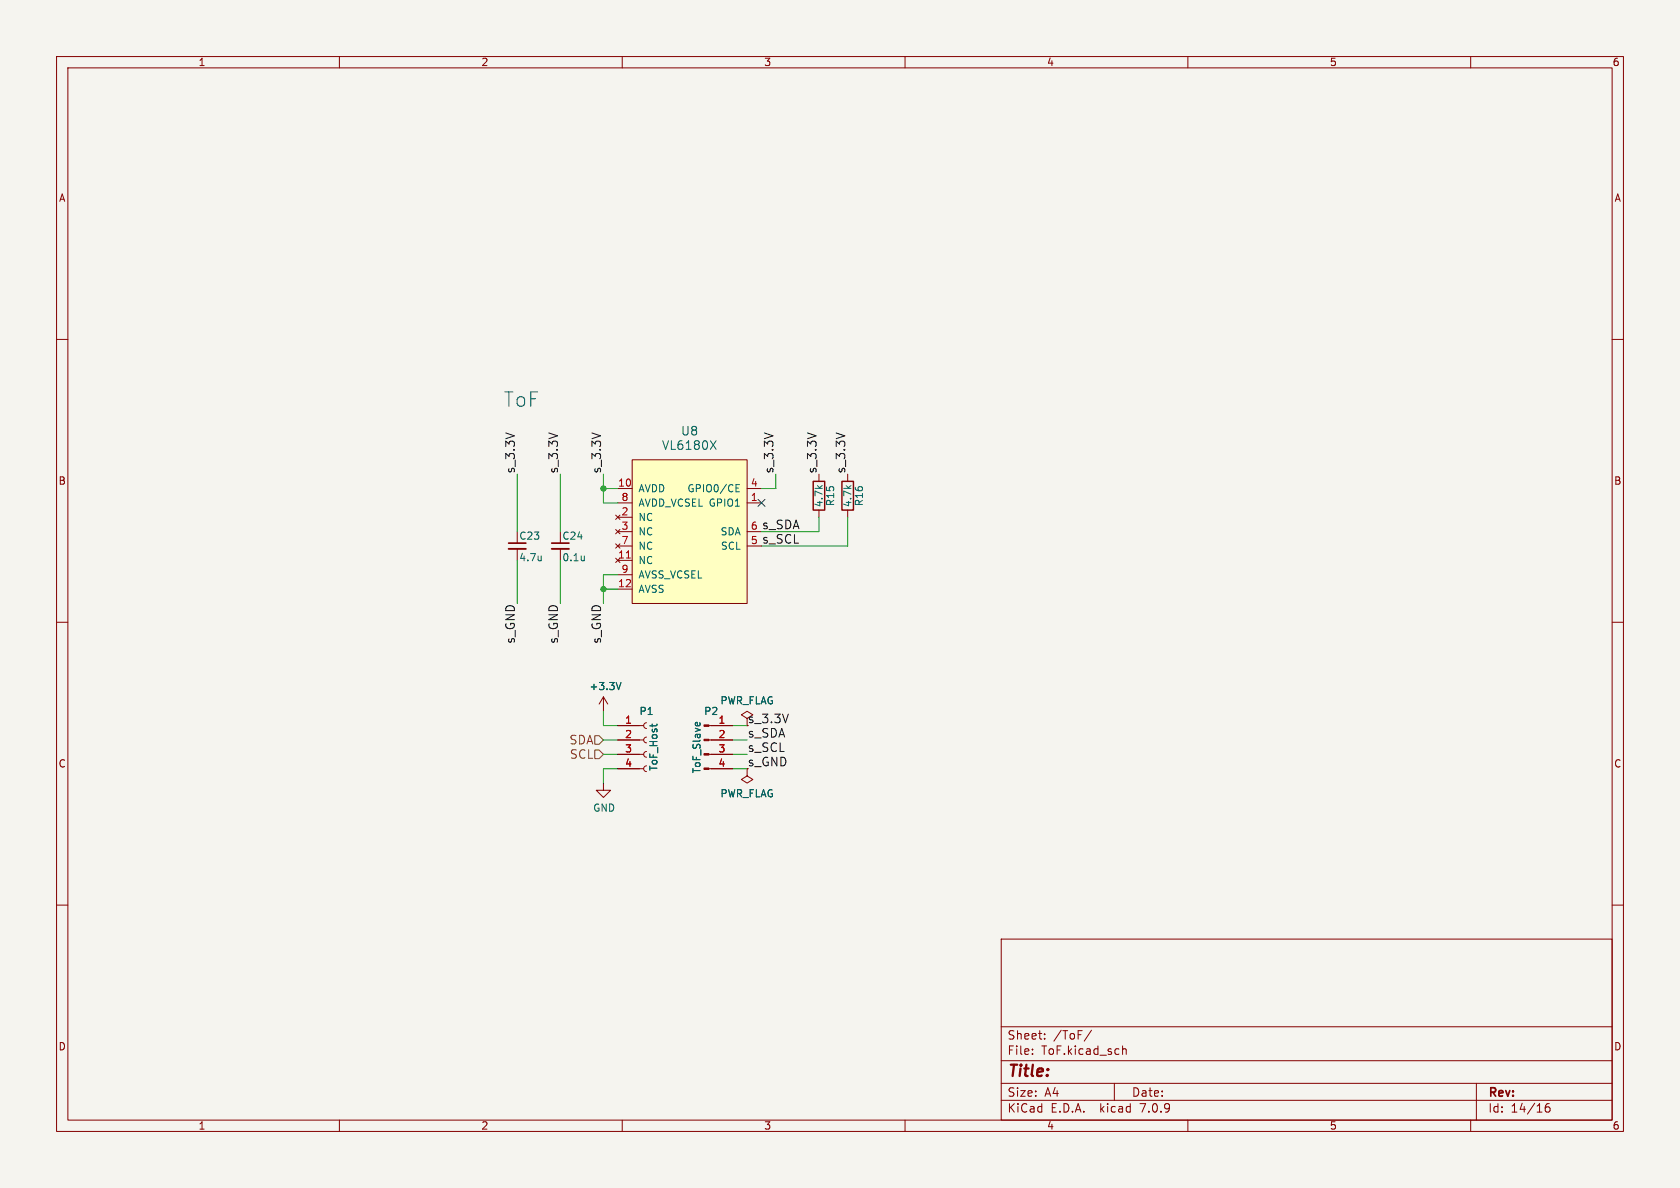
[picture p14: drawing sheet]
<svg xmlns="http://www.w3.org/2000/svg" width="297mm" height="210mm" viewBox="0 0 297 210" stroke-linecap="round" stroke-linejoin="round" font-family="sans-serif">
<defs><g id="words">
<text font-size="3.5" fill="#0000c2" x="88.9" y="72.1">ToF</text>
<text font-size="2.8" fill="#840000" x="178" y="190.9">Title:</text>
<g font-size="2.1" fill="#006464">
<text x="120.3" y="77.2">U8</text>
<text x="116.9" y="79.7">VL6180X</text>
</g>
<g font-size="2.1" fill="#0f0f0f">
<text x="91.1" y="83.8" transform="rotate(-90 91.1 83.8)">s_3.3V</text>
<text x="98.7" y="83.8" transform="rotate(-90 98.7 83.8)">s_3.3V</text>
<text x="106.4" y="83.8" transform="rotate(-90 106.4 83.8)">s_3.3V</text>
<text x="136.8" y="83.8" transform="rotate(-90 136.8 83.8)">s_3.3V</text>
<text x="144.5" y="83.8" transform="rotate(-90 144.5 83.8)">s_3.3V</text>
<text x="149.5" y="83.8" transform="rotate(-90 149.5 83.8)">s_3.3V</text>
<text x="134.6" y="93.7">s_SDA</text>
<text x="134.6" y="96.2">s_SCL</text>
<text x="91.1" y="113.9" transform="rotate(-90 91.1 113.9)">s_GND</text>
<text x="98.7" y="113.9" transform="rotate(-90 98.7 113.9)">s_GND</text>
<text x="106.4" y="113.9" transform="rotate(-90 106.4 113.9)">s_GND</text>
<text x="132.1" y="130.5">s_SDA</text>
<text x="132.1" y="133">s_SCL</text>
</g>
<g font-size="2.1" fill="#725600">
<text x="100.6" y="131.8">SDA</text>
<text x="100.7" y="134.3">SCL</text>
</g>
<g font-size="2.1" fill="#840000">
<text x="132.1" y="128">s_3.3V</text>
<text x="132.1" y="135.6">s_GND</text>
<text x="178" y="184">Sheet:</text>
<text x="186.2" y="184">/ToF/</text>
<text x="178" y="186.7">File:</text>
<text x="184.1" y="186.7">ToF.kicad_sch</text>
<text x="178" y="196.9">KiCad</text>
<text x="178" y="194.1">Size:</text>
<text x="184.7" y="194.1">A4</text>
<text x="185.7" y="196.9">E.D.A.</text>
<text x="194.6" y="196.9">kicad</text>
<text x="200" y="194.1">Date:</text>
<text x="201.8" y="196.9">7.0.9</text>
<text x="263" y="194.3">Rev:</text>
<text x="263" y="196.9">Id:</text>
<text x="267.1" y="196.9">14/16</text>
</g>
<g font-size="1.8" fill="#840000">
<text x="35" y="11.9">1</text>
<text x="85" y="11.9">2</text>
<text x="135" y="11.9">3</text>
<text x="185" y="11.9">4</text>
<text x="235" y="11.9">5</text>
<text x="285" y="11.9">6</text>
<text x="10.3" y="35.9">A</text>
<text x="285.3" y="35.9">A</text>
<text x="10.3" y="85.9">B</text>
<text x="285.3" y="85.9">B</text>
<text x="10.3" y="135.9">C</text>
<text x="285.3" y="135.9">C</text>
<text x="10.3" y="185.9">D</text>
<text x="285.3" y="185.9">D</text>
<text x="35" y="199.9">1</text>
<text x="85" y="199.9">2</text>
<text x="135" y="199.9">3</text>
<text x="185" y="199.9">4</text>
<text x="235" y="199.9">5</text>
<text x="285" y="199.9">6</text>
</g>
<g font-size="1.8" fill="#a90000">
<text x="109.2" y="86.1">10</text>
<text x="109.8" y="88.6">8</text>
<text x="132.6" y="88.6">1</text>
<text x="132.6" y="86.1">4</text>
<text x="109.8" y="91.2">2</text>
<text x="109.8" y="93.7">3</text>
<text x="132.6" y="93.7">6</text>
<text x="109.2" y="98.8">11</text>
<text x="109.8" y="96.3">7</text>
<text x="109.8" y="101.3">9</text>
<text x="132.6" y="96.3">5</text>
<text x="109.2" y="103.9">12</text>
<text x="110.4" y="128">1</text>
<text x="110.4" y="130.6">2</text>
<text x="126.9" y="128">1</text>
<text x="126.9" y="130.6">2</text>
<text x="110.4" y="133.1">3</text>
<text x="110.4" y="135.6">4</text>
<text x="126.9" y="133.1">3</text>
<text x="126.9" y="135.6">4</text>
</g>
<g font-size="1.8" fill="#006464">
<text x="112.8" y="87.2">AVDD</text>
<text x="112.8" y="89.8">AVDD_VCSEL GPIO1</text>
<text x="121.4" y="87.2">GPIO0/CE</text>
<text x="145.6" y="89.8" transform="rotate(-90 145.6 89.8)">4.7k</text>
<text x="147.7" y="89.6" transform="rotate(-90 147.7 89.6)">R15</text>
<text x="150.7" y="89.8" transform="rotate(-90 150.7 89.8)">4.7k</text>
<text x="152.8" y="89.6" transform="rotate(-90 152.8 89.6)">R16</text>
<text x="91.7" y="95.6">C23</text>
<text x="99.3" y="95.6">C24</text>
<text x="112.8" y="92.3">NC</text>
<text x="112.8" y="94.8">NC</text>
<text x="127.3" y="94.8">SDA</text>
<text x="91.7" y="99.4">4.7u</text>
<text x="99.3" y="99.4">0.1u</text>
<text x="112.8" y="99.9">NC</text>
<text x="112.8" y="97.4">NC</text>
<text x="127.4" y="97.4">SCL</text>
<text x="112.8" y="105">AVSS</text>
<text x="112.8" y="102.5">AVSS_VCSEL</text>
<text x="104.1" y="122.2">+3.3V</text>
<text x="127.3" y="124.7">PWR_FLAG</text>
<text x="113" y="126.6">P1</text>
<text x="124.4" y="126.6">P2</text>
<text x="116.4" y="136.4" transform="rotate(-90 116.4 136.4)">ToF_Host</text>
<text x="124.1" y="136.8" transform="rotate(-90 124.1 136.8)">ToF_Slave</text>
<text x="104.8" y="143.7">GND</text>
<text x="127.3" y="141.1">PWR_FLAG</text>
</g>
</g></defs>
<path d="M0 0h297v210h-297z" fill="#f5f4ef" stroke="#f5f4ef" stroke-width=".18"/>
<g fill="none" stroke="#840000" stroke-width=".18">
<path d="M10 10h277v190h-277zM12 12h273v186h-273zM60 10v2M110 10v2M160 10v2M210 10v2M260 10v2M10 60h2M285 60h2M91.4 97v2.1M99.1 97v2.1M108.8 98.7l.8 .7"/>
<path d="M108.8 91.1l.8 .7M108.8 93.6l.8 .8M108.8 96.1l.8 .8M109.2 88.9h2.6M109.2 86.4h2.6M109.2 99.1h2.6M109.2 91.4h2.6M109.2 94h2.6M109.2 96.5h2.6M109.6 98.7l-.8 .7M109.6 91.1l-.8 .7M109.6 93.6l-.8 .8"/>
<path d="M109.6 96.1l-.8 .8M111.8 81.3h20.3v25.4h-20.3zM132.1 88.9h2.5M132.1 86.4h2.5M132.1 94h2.5M132.1 96.5h2.5M144.8 83.8v1.3M144.8 90.2v1.2M149.9 83.8v1.3M149.9 90.2v1.2M10 110h2M109.2 104.1h2.6"/>
<path d="M109.2 101.6h2.6M285 110h2M106.7 138.4v1.3h1.2l-1.2 1.3-1.3-1.3h1.3M106.7 123.2l-.8 1.3M106.7 123.2v2.5M106.7 123.2l.7 1.3M109.2 135.9h4.6M109.2 133.4h4.6M109.2 130.8h4.6M109.2 128.3h4.6M114.3 135.4l-.3 .1-.2 .4 .1 .3 .4 .2M114.3 132.8l-.3 .2-.2 .3 .1 .4 .4 .2"/>
<path d="M114.3 130.3l-.3 .1-.2 .4 .1 .4 .4 .1M114.3 127.8l-.3 .1-.2 .4 .1 .3 .4 .2M125.3 135.9h4.2M125.3 133.4h4.2M125.3 130.8h4.2M125.3 128.3h4.2M132.1 127l1-.6-1-.7-1 .7 1 .6v1.3M132.1 135.9v1.3l1 .6-1 .6-1-.6 1-.6M10 160h2M285 160h2M177 166h108v32h-108zM60 198v2"/>
<path d="M110 198v2M160 198v2M177 194.5h108M177 191.5h108M177 187.5h108M177 181.5h108M182.5 186.3v.1M182.5 185.5v.1M184.7 183.6v.1M184.7 182.8v.1M193 182.1l-1.3 2M197 191.5v3"/>
<path d="M198.5 184.9v1.5M198.5 185.5l.2-.1 .3 .1 .1 .9M210 198v2M260 198v2M261 191.5v6.5M273.9 195.1a.59 .59 0 0 0-.7 .6v.6l.1 .2 .4 .1 .3-.1v-.5l-.1-.3h-.4l-.3 .3"/>
</g>
<path d="M111.8 81.3h20.3v25.4h-20.3z" fill="#ffffc2" stroke="#ffffc2" stroke-width=".18"/>
<path d="M110.7 98.6h.8" fill="none" stroke="#a90000" stroke-width=".18"/>
<g fill="none" stroke="#006464" stroke-width=".18">
<path d="M125.6 77.9l1 1.5M126.6 77.9l-1 1.5M95.7 98.3v.8M95.7 99l-.1 .1M103.3 98.3v.8M103.3 99l-.1 .1M130.1 86.3h.4M130.1 86.9h.6M130.1 85.7h.6M109.8 120.6l-.4 1.3M115.3 128v.5M116.1 128v.1"/>
<path d="M123 127.8l.2-.1 .1 .6"/>
</g>
<path d="M89.9 97h3.1M97.5 97h3.1" fill="none" stroke="#840000" stroke-width=".33"/>
<path d="M89.9 96h3.1M97.5 96h3.1" fill="none" stroke="#840000" stroke-width=".3"/>
<g fill="#840000" stroke="#840000" stroke-width=".18">
<path d="M124.5 135.8h.8v.2h-.8z"/>
<path d="M124.5 133.2h.8v.3h-.8z"/>
<path d="M124.5 130.7h.8v.2h-.8z"/>
<path d="M124.5 128.1h.8v.3h-.8z"/>
</g>
<path d="M143.8 85.1h2v5.1h-2zM148.8 85.1h2.1v5.1h-2.1z" fill="none" stroke="#840000" stroke-width=".25"/>
<path d="M105.2 132.6h.7l.8 .8-.8 .7h-.7zM105.2 130h.7l.8 .8-.8 .8h-.7z" fill="none" stroke="#725600" stroke-width=".18"/>
<g fill="none" stroke="#009600" stroke-width=".18">
<path d="M91.4 83.8v10.2M91.4 99.1v7.6M99.1 83.8v10.2M99.1 99.1v7.6M106.7 83.8v5.1h2.5M106.7 86.4h2.5M137.2 83.8v2.6h-2.6M144.8 91.4v2.6h-10.2M149.9 91.4v5.1h-15.3M106.7 104.1h2.5M109.2 101.6h-2.5v5.1M106.7 125.7v2.6h2.5"/>
<path d="M106.7 130.8h2.5M106.7 133.4h2.5M109.2 135.9h-2.5v2.5M129.5 135.9h2.6M129.5 128.3h2.6M129.5 130.8h2.6M129.5 133.4h2.6"/>
</g>
<path d="M134 88.3l1.2 1.2M135.2 88.3l-1.2 1.2" fill="none" stroke="#000084" stroke-width=".18"/>
<g fill="#009600" stroke="#009600" stroke-width=".18">
<circle cx="106.7" cy="104.1" r=".46"/>
<circle cx="106.7" cy="86.4" r=".46"/>
</g>
<use href="#words"/>
</svg>
